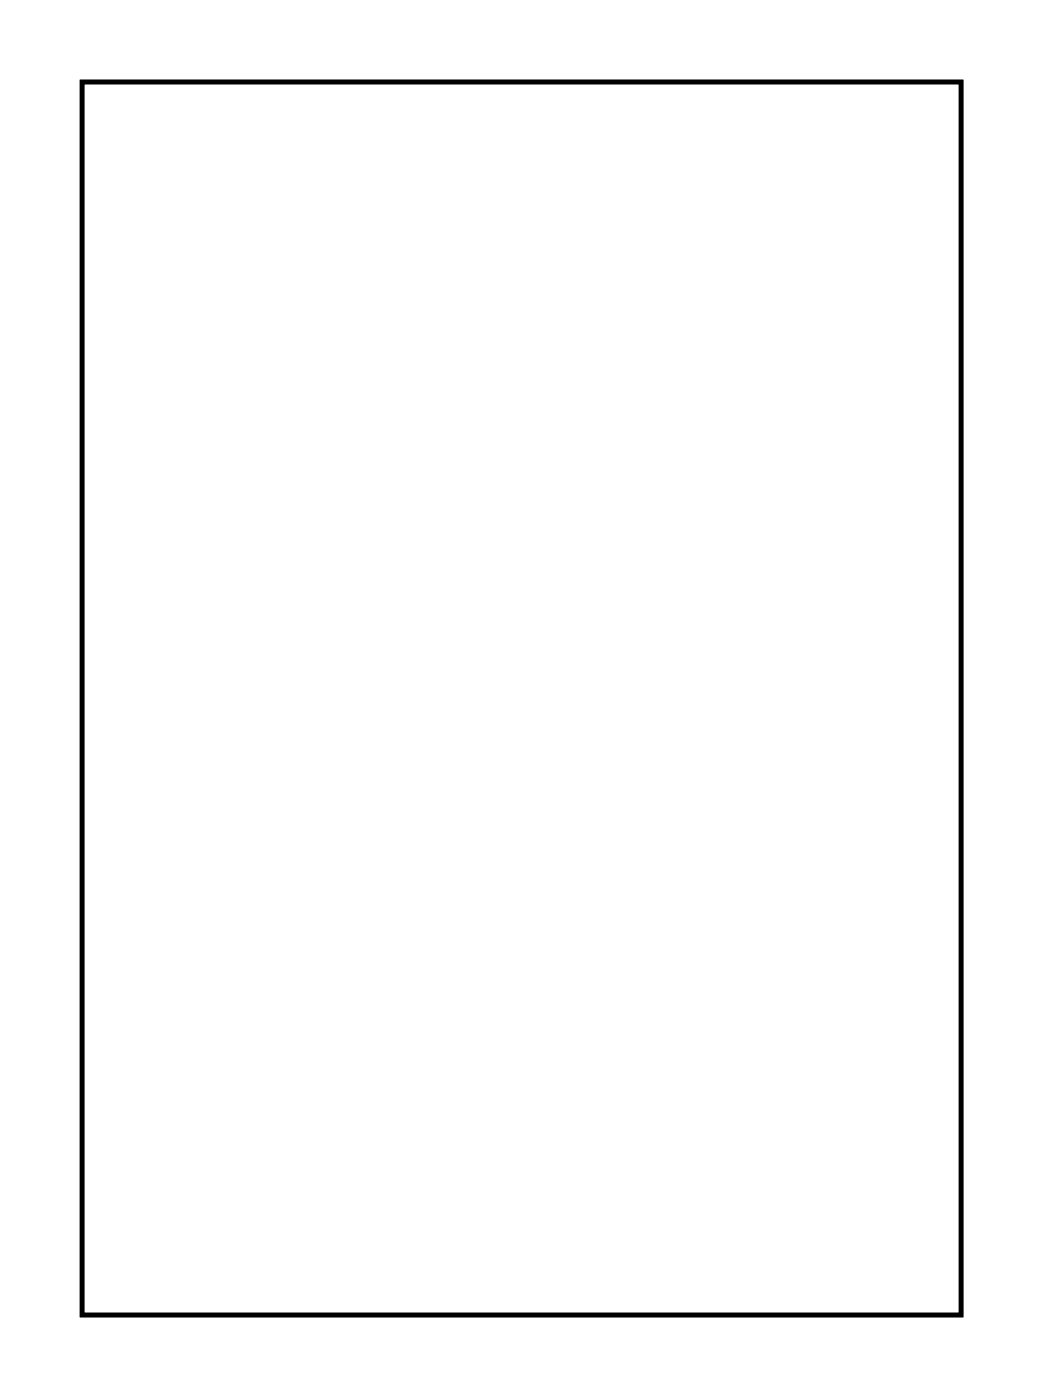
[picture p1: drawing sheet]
<svg xmlns="http://www.w3.org/2000/svg" width="46mm" height="62mm" viewBox="0 0 46 62" stroke-linecap="round" stroke-linejoin="round" font-family="sans-serif">
<path d="M3.6 3.6h39v54.7h-39z" fill="none" stroke="#000" stroke-width=".2"/>
<path d="M3.6 3.6h39v54.7h-39z" fill="none" stroke="#000" stroke-width=".04"/>
<circle cx="37.7" cy="16.2" r=".56" fill="#fff"/>
<circle cx="37.7" cy="16.2" r=".56" fill="none" stroke="#fff" stroke-width=".66" stroke-linecap="butt"/>
<circle cx="9.1" cy="9.8" r=".56" fill="#fff"/>
<circle cx="9.1" cy="9.8" r=".56" fill="none" stroke="#fff" stroke-width=".66" stroke-linecap="butt"/>
<circle cx="9.1" cy="13" r=".56" fill="#fff"/>
<circle cx="9.1" cy="13" r=".56" fill="none" stroke="#fff" stroke-width=".66" stroke-linecap="butt"/>
<circle cx="9.1" cy="16.2" r=".56" fill="#fff"/>
<circle cx="9.1" cy="16.2" r=".56" fill="none" stroke="#fff" stroke-width=".66" stroke-linecap="butt"/>
<circle cx="9.1" cy="19.3" r=".56" fill="#fff"/>
<circle cx="9.1" cy="19.3" r=".56" fill="none" stroke="#fff" stroke-width=".66" stroke-linecap="butt"/>
<circle cx="9.1" cy="22.5" r=".56" fill="#fff"/>
<circle cx="9.1" cy="22.5" r=".56" fill="none" stroke="#fff" stroke-width=".66" stroke-linecap="butt"/>
<circle cx="37.7" cy="13" r=".56" fill="#fff"/>
<circle cx="37.7" cy="13" r=".56" fill="none" stroke="#fff" stroke-width=".66" stroke-linecap="butt"/>
<circle cx="37.7" cy="9.8" r=".56" fill="#fff"/>
<circle cx="37.7" cy="9.8" r=".56" fill="none" stroke="#fff" stroke-width=".66" stroke-linecap="butt"/>
<circle cx="37.7" cy="19.3" r=".56" fill="#fff"/>
<circle cx="37.7" cy="19.3" r=".56" fill="none" stroke="#fff" stroke-width=".66" stroke-linecap="butt"/>
<circle cx="9.1" cy="25.7" r=".56" fill="#fff"/>
<circle cx="9.1" cy="25.7" r=".56" fill="none" stroke="#fff" stroke-width=".66" stroke-linecap="butt"/>
<circle cx="9.1" cy="28.9" r=".56" fill="#fff"/>
<circle cx="9.1" cy="28.9" r=".56" fill="none" stroke="#fff" stroke-width=".66" stroke-linecap="butt"/>
<circle cx="9.1" cy="32" r=".56" fill="#fff"/>
<circle cx="9.1" cy="32" r=".56" fill="none" stroke="#fff" stroke-width=".66" stroke-linecap="butt"/>
<circle cx="9.1" cy="35.2" r=".56" fill="#fff"/>
<circle cx="9.1" cy="35.2" r=".56" fill="none" stroke="#fff" stroke-width=".66" stroke-linecap="butt"/>
<circle cx="9.1" cy="38.4" r=".56" fill="#fff"/>
<circle cx="9.1" cy="38.4" r=".56" fill="none" stroke="#fff" stroke-width=".66" stroke-linecap="butt"/>
<circle cx="9.1" cy="41.6" r=".56" fill="#fff"/>
<circle cx="9.1" cy="41.6" r=".56" fill="none" stroke="#fff" stroke-width=".66" stroke-linecap="butt"/>
<circle cx="9.1" cy="44.7" r=".56" fill="#fff"/>
<circle cx="9.1" cy="44.7" r=".56" fill="none" stroke="#fff" stroke-width=".66" stroke-linecap="butt"/>
<circle cx="9.1" cy="47.9" r=".56" fill="#fff"/>
<circle cx="9.1" cy="47.9" r=".56" fill="none" stroke="#fff" stroke-width=".66" stroke-linecap="butt"/>
<circle cx="9.1" cy="51.1" r=".56" fill="#fff"/>
<circle cx="9.1" cy="51.1" r=".56" fill="none" stroke="#fff" stroke-width=".66" stroke-linecap="butt"/>
<circle cx="9.1" cy="54.3" r=".56" fill="#fff"/>
<circle cx="9.1" cy="54.3" r=".56" fill="none" stroke="#fff" stroke-width=".66" stroke-linecap="butt"/>
<circle cx="37.7" cy="32" r=".56" fill="#fff"/>
<circle cx="37.7" cy="32" r=".56" fill="none" stroke="#fff" stroke-width=".66" stroke-linecap="butt"/>
<circle cx="37.7" cy="35.2" r=".56" fill="#fff"/>
<circle cx="37.7" cy="35.2" r=".56" fill="none" stroke="#fff" stroke-width=".66" stroke-linecap="butt"/>
<circle cx="37.7" cy="38.4" r=".56" fill="#fff"/>
<circle cx="37.7" cy="38.4" r=".56" fill="none" stroke="#fff" stroke-width=".66" stroke-linecap="butt"/>
<circle cx="37.7" cy="41.6" r=".56" fill="#fff"/>
<circle cx="37.7" cy="41.6" r=".56" fill="none" stroke="#fff" stroke-width=".66" stroke-linecap="butt"/>
<circle cx="37.7" cy="44.7" r=".56" fill="#fff"/>
<circle cx="37.7" cy="44.7" r=".56" fill="none" stroke="#fff" stroke-width=".66" stroke-linecap="butt"/>
<circle cx="37.7" cy="47.9" r=".56" fill="#fff"/>
<circle cx="37.7" cy="47.9" r=".56" fill="none" stroke="#fff" stroke-width=".66" stroke-linecap="butt"/>
<circle cx="37.7" cy="51.1" r=".56" fill="#fff"/>
<circle cx="37.7" cy="51.1" r=".56" fill="none" stroke="#fff" stroke-width=".66" stroke-linecap="butt"/>
<circle cx="37.7" cy="54.3" r=".56" fill="#fff"/>
<circle cx="37.7" cy="54.3" r=".56" fill="none" stroke="#fff" stroke-width=".66" stroke-linecap="butt"/>
<circle cx="37.7" cy="22.5" r=".56" fill="#fff"/>
<circle cx="37.7" cy="22.5" r=".56" fill="none" stroke="#fff" stroke-width=".66" stroke-linecap="butt"/>
<circle cx="37.7" cy="25.7" r=".56" fill="#fff"/>
<circle cx="37.7" cy="25.7" r=".56" fill="none" stroke="#fff" stroke-width=".66" stroke-linecap="butt"/>
<circle cx="37.7" cy="28.9" r=".56" fill="#fff"/>
<circle cx="37.7" cy="28.9" r=".56" fill="none" stroke="#fff" stroke-width=".66" stroke-linecap="butt"/>
<path d="M14.1 49.8h1.4v1.4h-1.4z" fill="#fff"/>
<path d="M14.1 49.8h1.4v1.4h-1.4z" fill="none" stroke="#fff" stroke-width=".76" stroke-linecap="butt"/>
<circle cx="14.8" cy="50.5" r=".7" fill="#fff"/>
<circle cx="14.8" cy="50.5" r=".7" fill="none" stroke="#fff" stroke-width=".76" stroke-linecap="butt"/>
<circle cx="14.8" cy="42.8" r=".7" fill="#fff"/>
<circle cx="14.8" cy="42.8" r=".7" fill="none" stroke="#fff" stroke-width=".76" stroke-linecap="butt"/>
<circle cx="17.3" cy="50.5" r=".7" fill="#fff"/>
<circle cx="17.3" cy="50.5" r=".7" fill="none" stroke="#fff" stroke-width=".76" stroke-linecap="butt"/>
<circle cx="17.3" cy="42.8" r=".7" fill="#fff"/>
<circle cx="17.3" cy="42.8" r=".7" fill="none" stroke="#fff" stroke-width=".76" stroke-linecap="butt"/>
<circle cx="19.9" cy="50.5" r=".7" fill="#fff"/>
<circle cx="19.9" cy="50.5" r=".7" fill="none" stroke="#fff" stroke-width=".76" stroke-linecap="butt"/>
<circle cx="19.9" cy="42.8" r=".7" fill="#fff"/>
<circle cx="19.9" cy="42.8" r=".7" fill="none" stroke="#fff" stroke-width=".76" stroke-linecap="butt"/>
<circle cx="22.4" cy="50.5" r=".7" fill="#fff"/>
<circle cx="22.4" cy="50.5" r=".7" fill="none" stroke="#fff" stroke-width=".76" stroke-linecap="butt"/>
<circle cx="22.4" cy="42.8" r=".7" fill="#fff"/>
<circle cx="22.4" cy="42.8" r=".7" fill="none" stroke="#fff" stroke-width=".76" stroke-linecap="butt"/>
<circle cx="25" cy="50.5" r=".7" fill="#fff"/>
<circle cx="25" cy="50.5" r=".7" fill="none" stroke="#fff" stroke-width=".76" stroke-linecap="butt"/>
<circle cx="25" cy="42.8" r=".7" fill="#fff"/>
<circle cx="25" cy="42.8" r=".7" fill="none" stroke="#fff" stroke-width=".76" stroke-linecap="butt"/>
<circle cx="27.5" cy="50.5" r=".7" fill="#fff"/>
<circle cx="27.5" cy="50.5" r=".7" fill="none" stroke="#fff" stroke-width=".76" stroke-linecap="butt"/>
<circle cx="27.5" cy="42.8" r=".7" fill="#fff"/>
<circle cx="27.5" cy="42.8" r=".7" fill="none" stroke="#fff" stroke-width=".76" stroke-linecap="butt"/>
<circle cx="30" cy="50.5" r=".7" fill="#fff"/>
<circle cx="30" cy="50.5" r=".7" fill="none" stroke="#fff" stroke-width=".76" stroke-linecap="butt"/>
<circle cx="30" cy="42.8" r=".7" fill="#fff"/>
<circle cx="30" cy="42.8" r=".7" fill="none" stroke="#fff" stroke-width=".76" stroke-linecap="butt"/>
<circle cx="32.6" cy="50.5" r=".7" fill="#fff"/>
<circle cx="32.6" cy="50.5" r=".7" fill="none" stroke="#fff" stroke-width=".76" stroke-linecap="butt"/>
<circle cx="32.6" cy="42.8" r=".7" fill="#fff"/>
<circle cx="32.6" cy="42.8" r=".7" fill="none" stroke="#fff" stroke-width=".76" stroke-linecap="butt"/>
<path d="M14.1 34.5h1.4v1.4h-1.4z" fill="#fff"/>
<path d="M14.1 34.5h1.4v1.4h-1.4z" fill="none" stroke="#fff" stroke-width=".76" stroke-linecap="butt"/>
<circle cx="14.8" cy="35.2" r=".7" fill="#fff"/>
<circle cx="14.8" cy="35.2" r=".7" fill="none" stroke="#fff" stroke-width=".76" stroke-linecap="butt"/>
<circle cx="14.8" cy="27.6" r=".7" fill="#fff"/>
<circle cx="14.8" cy="27.6" r=".7" fill="none" stroke="#fff" stroke-width=".76" stroke-linecap="butt"/>
<circle cx="17.3" cy="35.2" r=".7" fill="#fff"/>
<circle cx="17.3" cy="35.2" r=".7" fill="none" stroke="#fff" stroke-width=".76" stroke-linecap="butt"/>
<circle cx="17.3" cy="27.6" r=".7" fill="#fff"/>
<circle cx="17.3" cy="27.6" r=".7" fill="none" stroke="#fff" stroke-width=".76" stroke-linecap="butt"/>
<circle cx="19.9" cy="35.2" r=".7" fill="#fff"/>
<circle cx="19.9" cy="35.2" r=".7" fill="none" stroke="#fff" stroke-width=".76" stroke-linecap="butt"/>
<circle cx="19.9" cy="27.6" r=".7" fill="#fff"/>
<circle cx="19.9" cy="27.6" r=".7" fill="none" stroke="#fff" stroke-width=".76" stroke-linecap="butt"/>
<circle cx="22.4" cy="35.2" r=".7" fill="#fff"/>
<circle cx="22.4" cy="35.2" r=".7" fill="none" stroke="#fff" stroke-width=".76" stroke-linecap="butt"/>
<circle cx="22.4" cy="27.6" r=".7" fill="#fff"/>
<circle cx="22.4" cy="27.6" r=".7" fill="none" stroke="#fff" stroke-width=".76" stroke-linecap="butt"/>
<circle cx="25" cy="35.2" r=".7" fill="#fff"/>
<circle cx="25" cy="35.2" r=".7" fill="none" stroke="#fff" stroke-width=".76" stroke-linecap="butt"/>
<circle cx="25" cy="27.6" r=".7" fill="#fff"/>
<circle cx="25" cy="27.6" r=".7" fill="none" stroke="#fff" stroke-width=".76" stroke-linecap="butt"/>
<circle cx="27.5" cy="35.2" r=".7" fill="#fff"/>
<circle cx="27.5" cy="35.2" r=".7" fill="none" stroke="#fff" stroke-width=".76" stroke-linecap="butt"/>
<circle cx="27.5" cy="27.6" r=".7" fill="#fff"/>
<circle cx="27.5" cy="27.6" r=".7" fill="none" stroke="#fff" stroke-width=".76" stroke-linecap="butt"/>
<circle cx="30" cy="35.2" r=".7" fill="#fff"/>
<circle cx="30" cy="35.2" r=".7" fill="none" stroke="#fff" stroke-width=".76" stroke-linecap="butt"/>
<circle cx="30" cy="27.6" r=".7" fill="#fff"/>
<circle cx="30" cy="27.6" r=".7" fill="none" stroke="#fff" stroke-width=".76" stroke-linecap="butt"/>
<circle cx="32.6" cy="35.2" r=".7" fill="#fff"/>
<circle cx="32.6" cy="35.2" r=".7" fill="none" stroke="#fff" stroke-width=".76" stroke-linecap="butt"/>
<circle cx="32.6" cy="27.6" r=".7" fill="#fff"/>
<circle cx="32.6" cy="27.6" r=".7" fill="none" stroke="#fff" stroke-width=".76" stroke-linecap="butt"/>
<circle cx="22.4" cy="9.8" r=".74" fill="#fff"/>
<circle cx="22.4" cy="9.8" r=".74" fill="none" stroke="#fff" stroke-width=".76" stroke-linecap="butt"/>
<circle cx="22.4" cy="12.4" r=".74" fill="#fff"/>
<circle cx="22.4" cy="12.4" r=".74" fill="none" stroke="#fff" stroke-width=".76" stroke-linecap="butt"/>
<circle cx="22.4" cy="14.9" r=".74" fill="#fff"/>
<circle cx="22.4" cy="14.9" r=".74" fill="none" stroke="#fff" stroke-width=".76" stroke-linecap="butt"/>
<circle cx="22.4" cy="17.4" r=".74" fill="#fff"/>
<circle cx="22.4" cy="17.4" r=".74" fill="none" stroke="#fff" stroke-width=".76" stroke-linecap="butt"/>
<circle cx="25" cy="9.8" r=".74" fill="#fff"/>
<circle cx="25" cy="9.8" r=".74" fill="none" stroke="#fff" stroke-width=".76" stroke-linecap="butt"/>
<circle cx="25" cy="12.4" r=".74" fill="#fff"/>
<circle cx="25" cy="12.4" r=".74" fill="none" stroke="#fff" stroke-width=".76" stroke-linecap="butt"/>
<circle cx="25" cy="14.9" r=".74" fill="#fff"/>
<circle cx="25" cy="14.9" r=".74" fill="none" stroke="#fff" stroke-width=".76" stroke-linecap="butt"/>
<circle cx="25" cy="17.4" r=".74" fill="#fff"/>
<circle cx="25" cy="17.4" r=".74" fill="none" stroke="#fff" stroke-width=".76" stroke-linecap="butt"/>
<circle cx="12.3" cy="53" r=".74" fill="#fff"/>
<circle cx="12.3" cy="53" r=".74" fill="none" stroke="#fff" stroke-width=".76" stroke-linecap="butt"/>
<circle cx="14.8" cy="53" r=".74" fill="#fff"/>
<circle cx="14.8" cy="53" r=".74" fill="none" stroke="#fff" stroke-width=".76" stroke-linecap="butt"/>
<circle cx="17.3" cy="53" r=".74" fill="#fff"/>
<circle cx="17.3" cy="53" r=".74" fill="none" stroke="#fff" stroke-width=".76" stroke-linecap="butt"/>
<circle cx="19.9" cy="53" r=".74" fill="#fff"/>
<circle cx="19.9" cy="53" r=".74" fill="none" stroke="#fff" stroke-width=".76" stroke-linecap="butt"/>
<circle cx="22.4" cy="53" r=".74" fill="#fff"/>
<circle cx="22.4" cy="53" r=".74" fill="none" stroke="#fff" stroke-width=".76" stroke-linecap="butt"/>
<circle cx="25" cy="53" r=".74" fill="#fff"/>
<circle cx="25" cy="53" r=".74" fill="none" stroke="#fff" stroke-width=".76" stroke-linecap="butt"/>
<circle cx="27.5" cy="53" r=".74" fill="#fff"/>
<circle cx="27.5" cy="53" r=".74" fill="none" stroke="#fff" stroke-width=".76" stroke-linecap="butt"/>
<circle cx="30" cy="53" r=".74" fill="#fff"/>
<circle cx="30" cy="53" r=".74" fill="none" stroke="#fff" stroke-width=".76" stroke-linecap="butt"/>
<circle cx="27.5" cy="9.8" r=".74" fill="#fff"/>
<circle cx="27.5" cy="9.8" r=".74" fill="none" stroke="#fff" stroke-width=".76" stroke-linecap="butt"/>
<circle cx="27.5" cy="12.4" r=".74" fill="#fff"/>
<circle cx="27.5" cy="12.4" r=".74" fill="none" stroke="#fff" stroke-width=".76" stroke-linecap="butt"/>
<circle cx="27.5" cy="14.9" r=".74" fill="#fff"/>
<circle cx="27.5" cy="14.9" r=".74" fill="none" stroke="#fff" stroke-width=".76" stroke-linecap="butt"/>
<circle cx="27.5" cy="17.4" r=".74" fill="#fff"/>
<circle cx="27.5" cy="17.4" r=".74" fill="none" stroke="#fff" stroke-width=".76" stroke-linecap="butt"/>
<circle cx="30" cy="9.8" r=".74" fill="#fff"/>
<circle cx="30" cy="9.8" r=".74" fill="none" stroke="#fff" stroke-width=".76" stroke-linecap="butt"/>
<circle cx="30" cy="12.4" r=".74" fill="#fff"/>
<circle cx="30" cy="12.4" r=".74" fill="none" stroke="#fff" stroke-width=".76" stroke-linecap="butt"/>
<circle cx="30" cy="14.9" r=".74" fill="#fff"/>
<circle cx="30" cy="14.9" r=".74" fill="none" stroke="#fff" stroke-width=".76" stroke-linecap="butt"/>
<circle cx="30" cy="17.4" r=".74" fill="#fff"/>
<circle cx="30" cy="17.4" r=".74" fill="none" stroke="#fff" stroke-width=".76" stroke-linecap="butt"/>
<circle cx="32.6" cy="22.5" r=".74" fill="#fff"/>
<circle cx="32.6" cy="22.5" r=".74" fill="none" stroke="#fff" stroke-width=".76" stroke-linecap="butt"/>
<circle cx="30" cy="22.5" r=".74" fill="#fff"/>
<circle cx="30" cy="22.5" r=".74" fill="none" stroke="#fff" stroke-width=".76" stroke-linecap="butt"/>
<circle cx="27.5" cy="22.5" r=".74" fill="#fff"/>
<circle cx="27.5" cy="22.5" r=".74" fill="none" stroke="#fff" stroke-width=".76" stroke-linecap="butt"/>
<circle cx="25" cy="22.5" r=".74" fill="#fff"/>
<circle cx="25" cy="22.5" r=".74" fill="none" stroke="#fff" stroke-width=".76" stroke-linecap="butt"/>
<circle cx="22.4" cy="22.5" r=".74" fill="#fff"/>
<circle cx="22.4" cy="22.5" r=".74" fill="none" stroke="#fff" stroke-width=".76" stroke-linecap="butt"/>
<circle cx="19.9" cy="22.5" r=".74" fill="#fff"/>
<circle cx="19.9" cy="22.5" r=".74" fill="none" stroke="#fff" stroke-width=".76" stroke-linecap="butt"/>
<circle cx="17.3" cy="22.5" r=".74" fill="#fff"/>
<circle cx="17.3" cy="22.5" r=".74" fill="none" stroke="#fff" stroke-width=".76" stroke-linecap="butt"/>
<circle cx="14.8" cy="22.5" r=".74" fill="#fff"/>
<circle cx="14.8" cy="22.5" r=".74" fill="none" stroke="#fff" stroke-width=".76" stroke-linecap="butt"/>
<circle cx="35.5" cy="19.1" r=".35" fill="#fff"/>
<circle cx="35.5" cy="19.1" r=".35" fill="none" stroke="#fff" stroke-width=".55"/>
<circle cx="11.2" cy="17.3" r=".35" fill="#fff"/>
<circle cx="11.2" cy="17.3" r=".35" fill="none" stroke="#fff" stroke-width=".55"/>
<circle cx="17.3" cy="17.9" r=".35" fill="#fff"/>
<circle cx="17.3" cy="17.9" r=".35" fill="none" stroke="#fff" stroke-width=".55"/>
<circle cx="11.2" cy="14.8" r=".35" fill="#fff"/>
<circle cx="11.2" cy="14.8" r=".35" fill="none" stroke="#fff" stroke-width=".55"/>
<circle cx="19.7" cy="17.9" r=".35" fill="#fff"/>
<circle cx="19.7" cy="17.9" r=".35" fill="none" stroke="#fff" stroke-width=".55"/>
<circle cx="11.2" cy="33.1" r=".35" fill="#fff"/>
<circle cx="11.2" cy="33.1" r=".35" fill="none" stroke="#fff" stroke-width=".55"/>
<circle cx="23.3" cy="45.3" r=".35" fill="#fff"/>
<circle cx="23.3" cy="45.3" r=".35" fill="none" stroke="#fff" stroke-width=".55"/>
</svg>
